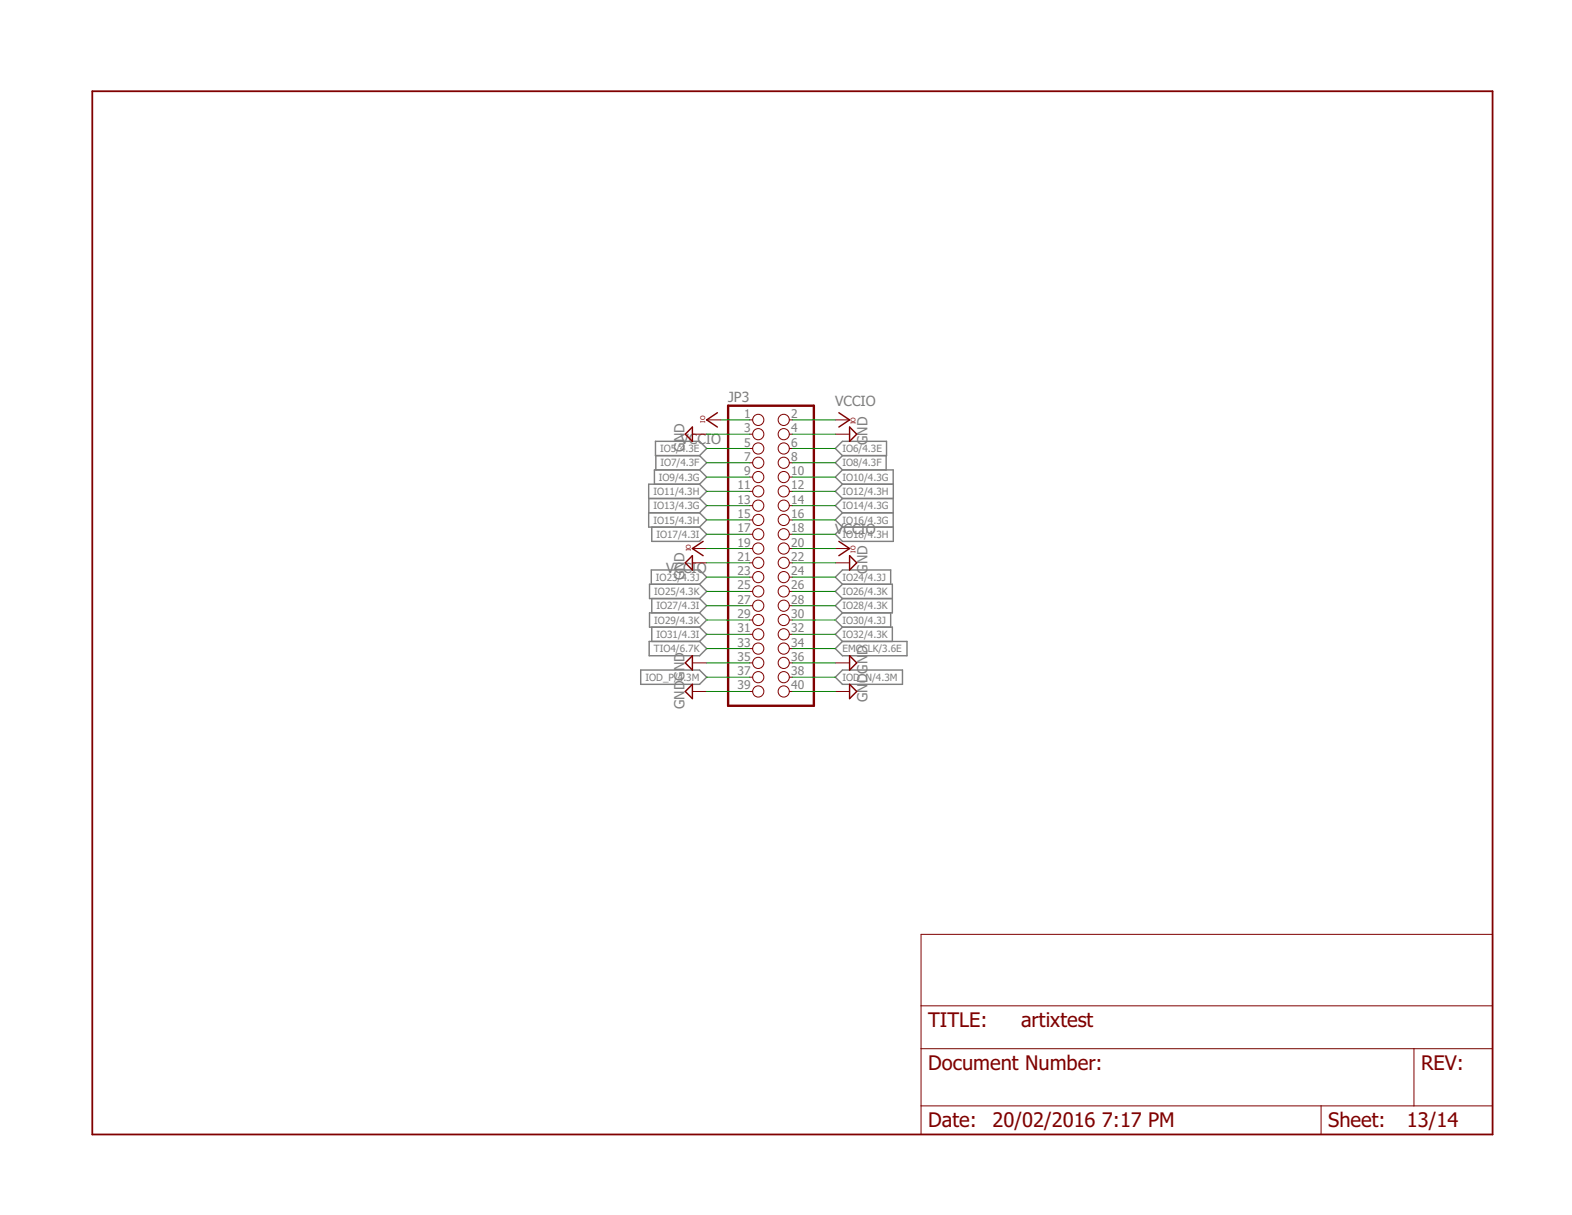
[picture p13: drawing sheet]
<svg xmlns="http://www.w3.org/2000/svg" width="279mm" height="216mm" viewBox="0 0 279 216" stroke-linecap="round" stroke-linejoin="round" font-family="sans-serif">
<defs><g id="words">
<g font-size="3.6" fill="#800000">
<text x="165" y="182.5">TITLE:</text>
<text x="181.5" y="182.5">artixtest</text>
<text x="165" y="190.2">Document Number:</text>
<text x="252.6" y="190.2">REV:</text>
<text x="165" y="200.3">Date:</text>
<text x="176.4" y="200.3">20/02/2016</text>
<text x="195.8" y="200.3">7:17 PM</text>
<text x="236.1" y="200.3">Sheet:</text>
<text x="250" y="200.3">13/14</text>
</g>
<g font-size="2.5" fill="#808080">
<text x="129.4" y="71.4">JP3</text>
<text x="148.5" y="72.1">VCCIO</text>
<text x="121" y="78.9">VCCIO</text>
<text x="121.7" y="80.3" transform="rotate(-90 121.7 80.3)">GND</text>
<text x="154.2" y="79.1" transform="rotate(-90 154.2 79.1)">GND</text>
<text x="148.5" y="94.9">VCCIO</text>
<text x="118.4" y="101.8">VCCIO</text>
<text x="154.2" y="101.9" transform="rotate(-90 154.2 101.9)">GND</text>
<text x="121.7" y="103.1" transform="rotate(-90 121.7 103.1)">GND</text>
<text x="154.2" y="116.4" transform="rotate(-90 154.2 116.4)">D</text>
<text x="121.7" y="120.9" transform="rotate(-90 121.7 120.9)">GND</text>
<text x="154.2" y="124.8" transform="rotate(-90 154.2 124.8)">GN</text>
<text x="154.2" y="121.4" transform="rotate(-90 154.2 121.4)">DGN</text>
<text x="121.7" y="126" transform="rotate(-90 121.7 126)">GND</text>
</g>
<g font-size="2.1" fill="#808080">
<text x="132.3" y="74.3">1</text>
<text x="132.3" y="76.8">3</text>
<text x="140.6" y="74.3">2</text>
<text x="140.6" y="76.8">4</text>
<text x="132.3" y="79.3">5</text>
<text x="132.3" y="81.9">7</text>
<text x="140.6" y="79.3">6</text>
<text x="140.6" y="81.9">8</text>
<text x="131.1" y="87">11</text>
<text x="131.1" y="89.5">13</text>
<text x="132.3" y="84.4">9</text>
<text x="140.6" y="84.4">10</text>
<text x="140.6" y="87">12</text>
<text x="140.6" y="89.5">14</text>
<text x="131.1" y="92">15</text>
<text x="131.1" y="94.6">17</text>
<text x="140.6" y="92">16</text>
<text x="140.6" y="94.6">18</text>
<text x="131.1" y="97.1">19</text>
<text x="131.1" y="99.7">21</text>
<text x="140.6" y="97.1">20</text>
<text x="140.6" y="99.7">22</text>
<text x="131.1" y="102.2">23</text>
<text x="131.1" y="104.7">25</text>
<text x="131.1" y="107.3">27</text>
<text x="140.6" y="102.2">24</text>
<text x="140.6" y="104.7">26</text>
<text x="140.6" y="107.3">28</text>
<text x="131.1" y="109.8">29</text>
<text x="131.1" y="112.4">31</text>
<text x="140.6" y="109.8">30</text>
<text x="140.6" y="112.4">32</text>
<text x="131.1" y="114.9">33</text>
<text x="131.1" y="117.4">35</text>
<text x="131.1" y="120">37</text>
<text x="140.6" y="114.9">34</text>
<text x="140.6" y="117.4">36</text>
<text x="140.6" y="120">38</text>
<text x="131.1" y="122.5">39</text>
<text x="140.6" y="122.5">40</text>
</g>
<g font-size="1.8" fill="#808080">
<text x="117.3" y="80.3">IO5/4.3E</text>
<text x="117.4" y="82.9">IO7/4.3F</text>
<text x="149.7" y="80.3">IO6/4.3E</text>
<text x="149.7" y="82.9">IO8/4.3F</text>
<text x="116.1" y="88">IO11/4.3H</text>
<text x="117.1" y="85.4">IO9/4.3G</text>
<text x="149.7" y="85.4">IO10/4.3G</text>
<text x="149.7" y="88">IO12/4.3H</text>
<text x="116.1" y="93">IO15/4.3H</text>
<text x="116.1" y="90.5">IO13/4.3G</text>
<text x="116.7" y="95.6">IO17/4.3I</text>
<text x="149.7" y="90.5">IO14/4.3G</text>
<text x="149.7" y="93">IO16/4.3G</text>
<text x="149.7" y="95.6">IO18/4.3H</text>
<text x="116.3" y="105.7">IO25/4.3K</text>
<text x="116.6" y="103.2">IO23/4.3J</text>
<text x="149.7" y="103.2">IO24/4.3J</text>
<text x="149.7" y="105.7">IO26/4.3K</text>
<text x="116.3" y="110.8">IO29/4.3K</text>
<text x="116.7" y="108.3">IO27/4.3I</text>
<text x="116.7" y="113.3">IO31/4.3I</text>
<text x="149.7" y="108.3">IO28/4.3K</text>
<text x="149.7" y="110.8">IO30/4.3J</text>
<text x="149.7" y="113.3">IO32/4.3K</text>
<text x="116.2" y="115.9">TIO4/6.7K</text>
<text x="149.7" y="115.9">EMCCLK/3.6E</text>
<text x="114.7" y="121">IOD_P/4.3M</text>
<text x="149.7" y="121">IOD_N/4.3M</text>
</g>
<g font-size="1.1" fill="#800000">
<text x="125.4" y="75.1" transform="rotate(-90 125.4 75.1)">IO</text>
<text x="152.1" y="75.3" transform="rotate(-90 152.1 75.3)">IO</text>
<text x="122.8" y="98" transform="rotate(-90 122.8 98)">IO</text>
<text x="152.1" y="98.2" transform="rotate(-90 152.1 98.2)">IO</text>
</g>
</g></defs>
<g fill="none" stroke="#808080" stroke-width=".25">
<path d="M116.5 78.4h7.8l1.3 1.3-1.3 1.3h-7.8zM148.5 79.7l1.2-1.3h7.9v2.6h-7.9zM115.3 88.6h9M115.3 91.1h9M115.8 93.7v2.5h8.5l1.3-1.3-1.3-1.2M116.6 81v2.5M124.3 83.5h-8v2.5M124.3 86h-9v7.7h9M124.3 81l1.3 1.2-1.3 1.3M124.3 83.5l1.3 1.3-1.3 1.2M124.3 86l1.3 1.3-1.3 1.3M124.3 88.6l1.3 1.3-1.3 1.2"/>
<path d="M124.3 91.1l1.3 1.3-1.3 1.3M149.7 81l-1.2 1.2 1.2 1.3M149.7 83.5h9l.1 12.7h-9.1l-1.2-1.3 1.2-1.2M149.7 83.5l-1.2 1.3 1.2 1.2M149.7 86h9.1M149.7 86l-1.2 1.3 1.2 1.3M149.7 88.6h9.1M149.7 88.6l-1.2 1.3 1.2 1.2M149.7 91.1h9M149.7 91.1l-1.2 1.3 1.2 1.3M149.7 93.7h9.1M157.5 81v2.5"/>
<path d="M113.9 119.1h10.4l1.3 1.2-1.3 1.3h-10.4zM115.4 114h8.9l1.3 1.3-1.3 1.2h-8.9zM115.8 103.8v-2.5h8.5l1.3 1.3-1.3 1.2M115.8 106.4v2.5M115.8 111.4v2.6M124.3 103.8l1.3 1.3-1.3 1.3M124.3 106.4l1.3 1.2-1.3 1.3M124.3 108.9l1.3 1.3-1.3 1.2M124.3 111.4l1.3 1.3-1.3 1.3M124.3 103.8h-8.9v2.6h8.9M124.3 108.9h-8.9v2.5h8.9M149.7 103.8l-1.2-1.2 1.2-1.3h8.6v2.5"/>
<path d="M149.7 103.8h8.9v5.1h-8.9M149.7 103.8l-1.2 1.3 1.2 1.3M149.7 106.4h8.9M149.7 111.4h8.9v2.6M149.7 106.4l-1.2 1.2 1.2 1.3M149.7 108.9l-1.2 1.3 1.2 1.2M149.7 114h11.5v2.5h-11.5l-1.2-1.2zM149.7 111.4l-1.2 1.3 1.2 1.3M158.3 108.9v2.5M148.5 120.3l1.2-1.2h10.7v2.5h-10.7z"/>
</g>
<path d="M16.4 16.2h248.9v185.4h-248.9z" fill="none" stroke="#800000" stroke-width=".32"/>
<g fill="none" stroke="#800000" stroke-width=".18">
<path d="M123.1 77.2h2.5M125.6 74.6h2.5M133.2 74.6h.6M133.2 77.2h.6M133.2 79.7h.6M140.3 74.6h.5M140.3 77.2h.5M140.3 79.7h.5M148.5 74.6h2.5M148.5 77.2h2.5M123.1 97.5h2.5M133.2 82.2h.6"/>
<path d="M133.2 84.8h.6M133.2 87.3h.6M133.2 89.9h.6M133.2 92.4h.6M133.2 94.9h.6M133.2 97.5h.6M140.3 82.2h.5M140.3 84.8h.5M140.3 87.3h.5M140.3 89.9h.5M140.3 92.4h.5M140.3 94.9h.5"/>
<path d="M140.3 97.5h.5M148.5 97.5h2.5M123.1 100h2.5M123.1 117.8h2.5M133.2 100h.6M133.2 102.6h.6M133.2 105.1h.6M133.2 107.6h.6M133.2 110.2h.6M133.2 112.7h.6M133.2 115.3h.6M133.2 117.8h.6"/>
<path d="M140.3 100h.5M140.3 102.6h.5M140.3 105.1h.5M140.3 107.6h.5M140.3 110.2h.5M140.3 112.7h.5M140.3 115.3h.5M140.3 117.8h.5M148.5 100h2.5M148.5 117.8h2.5M123.1 122.9h2.5M133.2 120.3h.6"/>
<path d="M133.2 122.9h.6M140.3 120.3h.5M140.3 122.9h.5M148.5 122.9h2.5M163.7 166h101.6v35.6h-101.6zM163.7 178.7h101.6M163.7 186.4h101.6M163.7 196.5h101.6M234.8 196.5v5.1M251.3 186.4v10.1"/>
<circle cx="134.8" cy="74.6" r=".99"/>
<circle cx="134.8" cy="79.7" r=".99"/>
<circle cx="134.8" cy="77.2" r=".99"/>
<circle cx="139.3" cy="74.6" r=".99"/>
<circle cx="139.3" cy="79.7" r=".99"/>
<circle cx="139.3" cy="77.2" r=".99"/>
<circle cx="134.8" cy="87.3" r=".99"/>
<circle cx="134.8" cy="92.4" r=".99"/>
<circle cx="134.8" cy="94.9" r=".99"/>
<circle cx="134.8" cy="97.5" r=".99"/>
<circle cx="134.8" cy="89.9" r=".99"/>
<circle cx="134.8" cy="82.2" r=".99"/>
<circle cx="134.8" cy="84.8" r=".99"/>
<circle cx="139.3" cy="94.9" r=".99"/>
<circle cx="139.3" cy="92.4" r=".99"/>
<circle cx="139.3" cy="87.3" r=".99"/>
<circle cx="139.3" cy="89.9" r=".99"/>
<circle cx="139.3" cy="97.5" r=".99"/>
<circle cx="139.3" cy="82.2" r=".99"/>
<circle cx="139.3" cy="84.8" r=".99"/>
<circle cx="134.8" cy="110.2" r=".99"/>
<circle cx="134.8" cy="115.3" r=".99"/>
<circle cx="134.8" cy="117.8" r=".99"/>
<circle cx="134.8" cy="102.6" r=".99"/>
<circle cx="134.8" cy="105.1" r=".99"/>
<circle cx="134.8" cy="107.6" r=".99"/>
<circle cx="134.8" cy="100" r=".99"/>
<circle cx="134.8" cy="112.7" r=".99"/>
<circle cx="139.3" cy="102.6" r=".99"/>
<circle cx="139.3" cy="110.2" r=".99"/>
<circle cx="139.3" cy="117.8" r=".99"/>
<circle cx="139.3" cy="100" r=".99"/>
<circle cx="139.3" cy="105.1" r=".99"/>
<circle cx="139.3" cy="107.6" r=".99"/>
<circle cx="139.3" cy="115.3" r=".99"/>
<circle cx="139.3" cy="112.7" r=".99"/>
<circle cx="134.8" cy="122.9" r=".99"/>
<circle cx="134.8" cy="120.3" r=".99"/>
<circle cx="139.3" cy="122.9" r=".99"/>
<circle cx="139.3" cy="120.3" r=".99"/>
</g>
<path d="M129.4 72.1h15.3v53.3h-15.3z" fill="none" stroke="#800000" stroke-width=".42"/>
<path d="M123.1 75.9v2.5l-1.3-1.2zM127.5 73.3l-1.9 1.3 1.9 1.3M149.1 73.3l1.9 1.3-1.9 1.3M151 75.9l1.3 1.3-1.3 1.2zM123.1 98.7v2.6l-1.3-1.3zM125 96.2l-1.9 1.3 1.9 1.2M149.1 96.2l1.9 1.3-1.9 1.2M151 98.7l1.3 1.3-1.3 1.3zM123.1 116.5v2.6l-1.3-1.3zM151 116.5l1.3 1.3-1.3 1.3zM123.1 121.6v2.5l-1.3-1.2zM151 121.6l1.3 1.3-1.3 1.2z" fill="none" stroke="#800000" stroke-width=".25"/>
<g fill="none" stroke="#008000" stroke-width=".18">
<path d="M125.6 77.2h7.6M125.6 79.7h7.6M128.1 74.6h5.1M140.8 77.2h7.7M140.8 79.7h7.7M140.8 74.6h7.7M125.6 82.2h7.6M125.6 84.8h7.6M125.6 87.3h7.6M125.6 89.9h7.6M125.6 92.4h7.6M125.6 94.9h7.6"/>
<path d="M125.6 97.5h7.6M140.8 82.2h7.7M140.8 84.8h7.7M140.8 87.3h7.7M140.8 89.9h7.7M140.8 92.4h7.7M140.8 94.9h7.7M140.8 97.5h7.7M125.6 100h7.6M125.6 117.8h7.6M125.6 102.6h7.6M125.6 105.1h7.6"/>
<path d="M125.6 107.6h7.6M125.6 110.2h7.6M125.6 112.7h7.6M125.6 115.3h7.6M140.8 100h7.7M140.8 117.8h7.7M140.8 102.6h7.7M140.8 105.1h7.7M140.8 107.6h7.7M140.8 110.2h7.7M140.8 112.7h7.7M140.8 115.3h7.7"/>
<path d="M125.6 122.9h7.6M125.6 120.3h7.6M140.8 122.9h7.7M140.8 120.3h7.7"/>
</g>
<use href="#words"/>
</svg>
